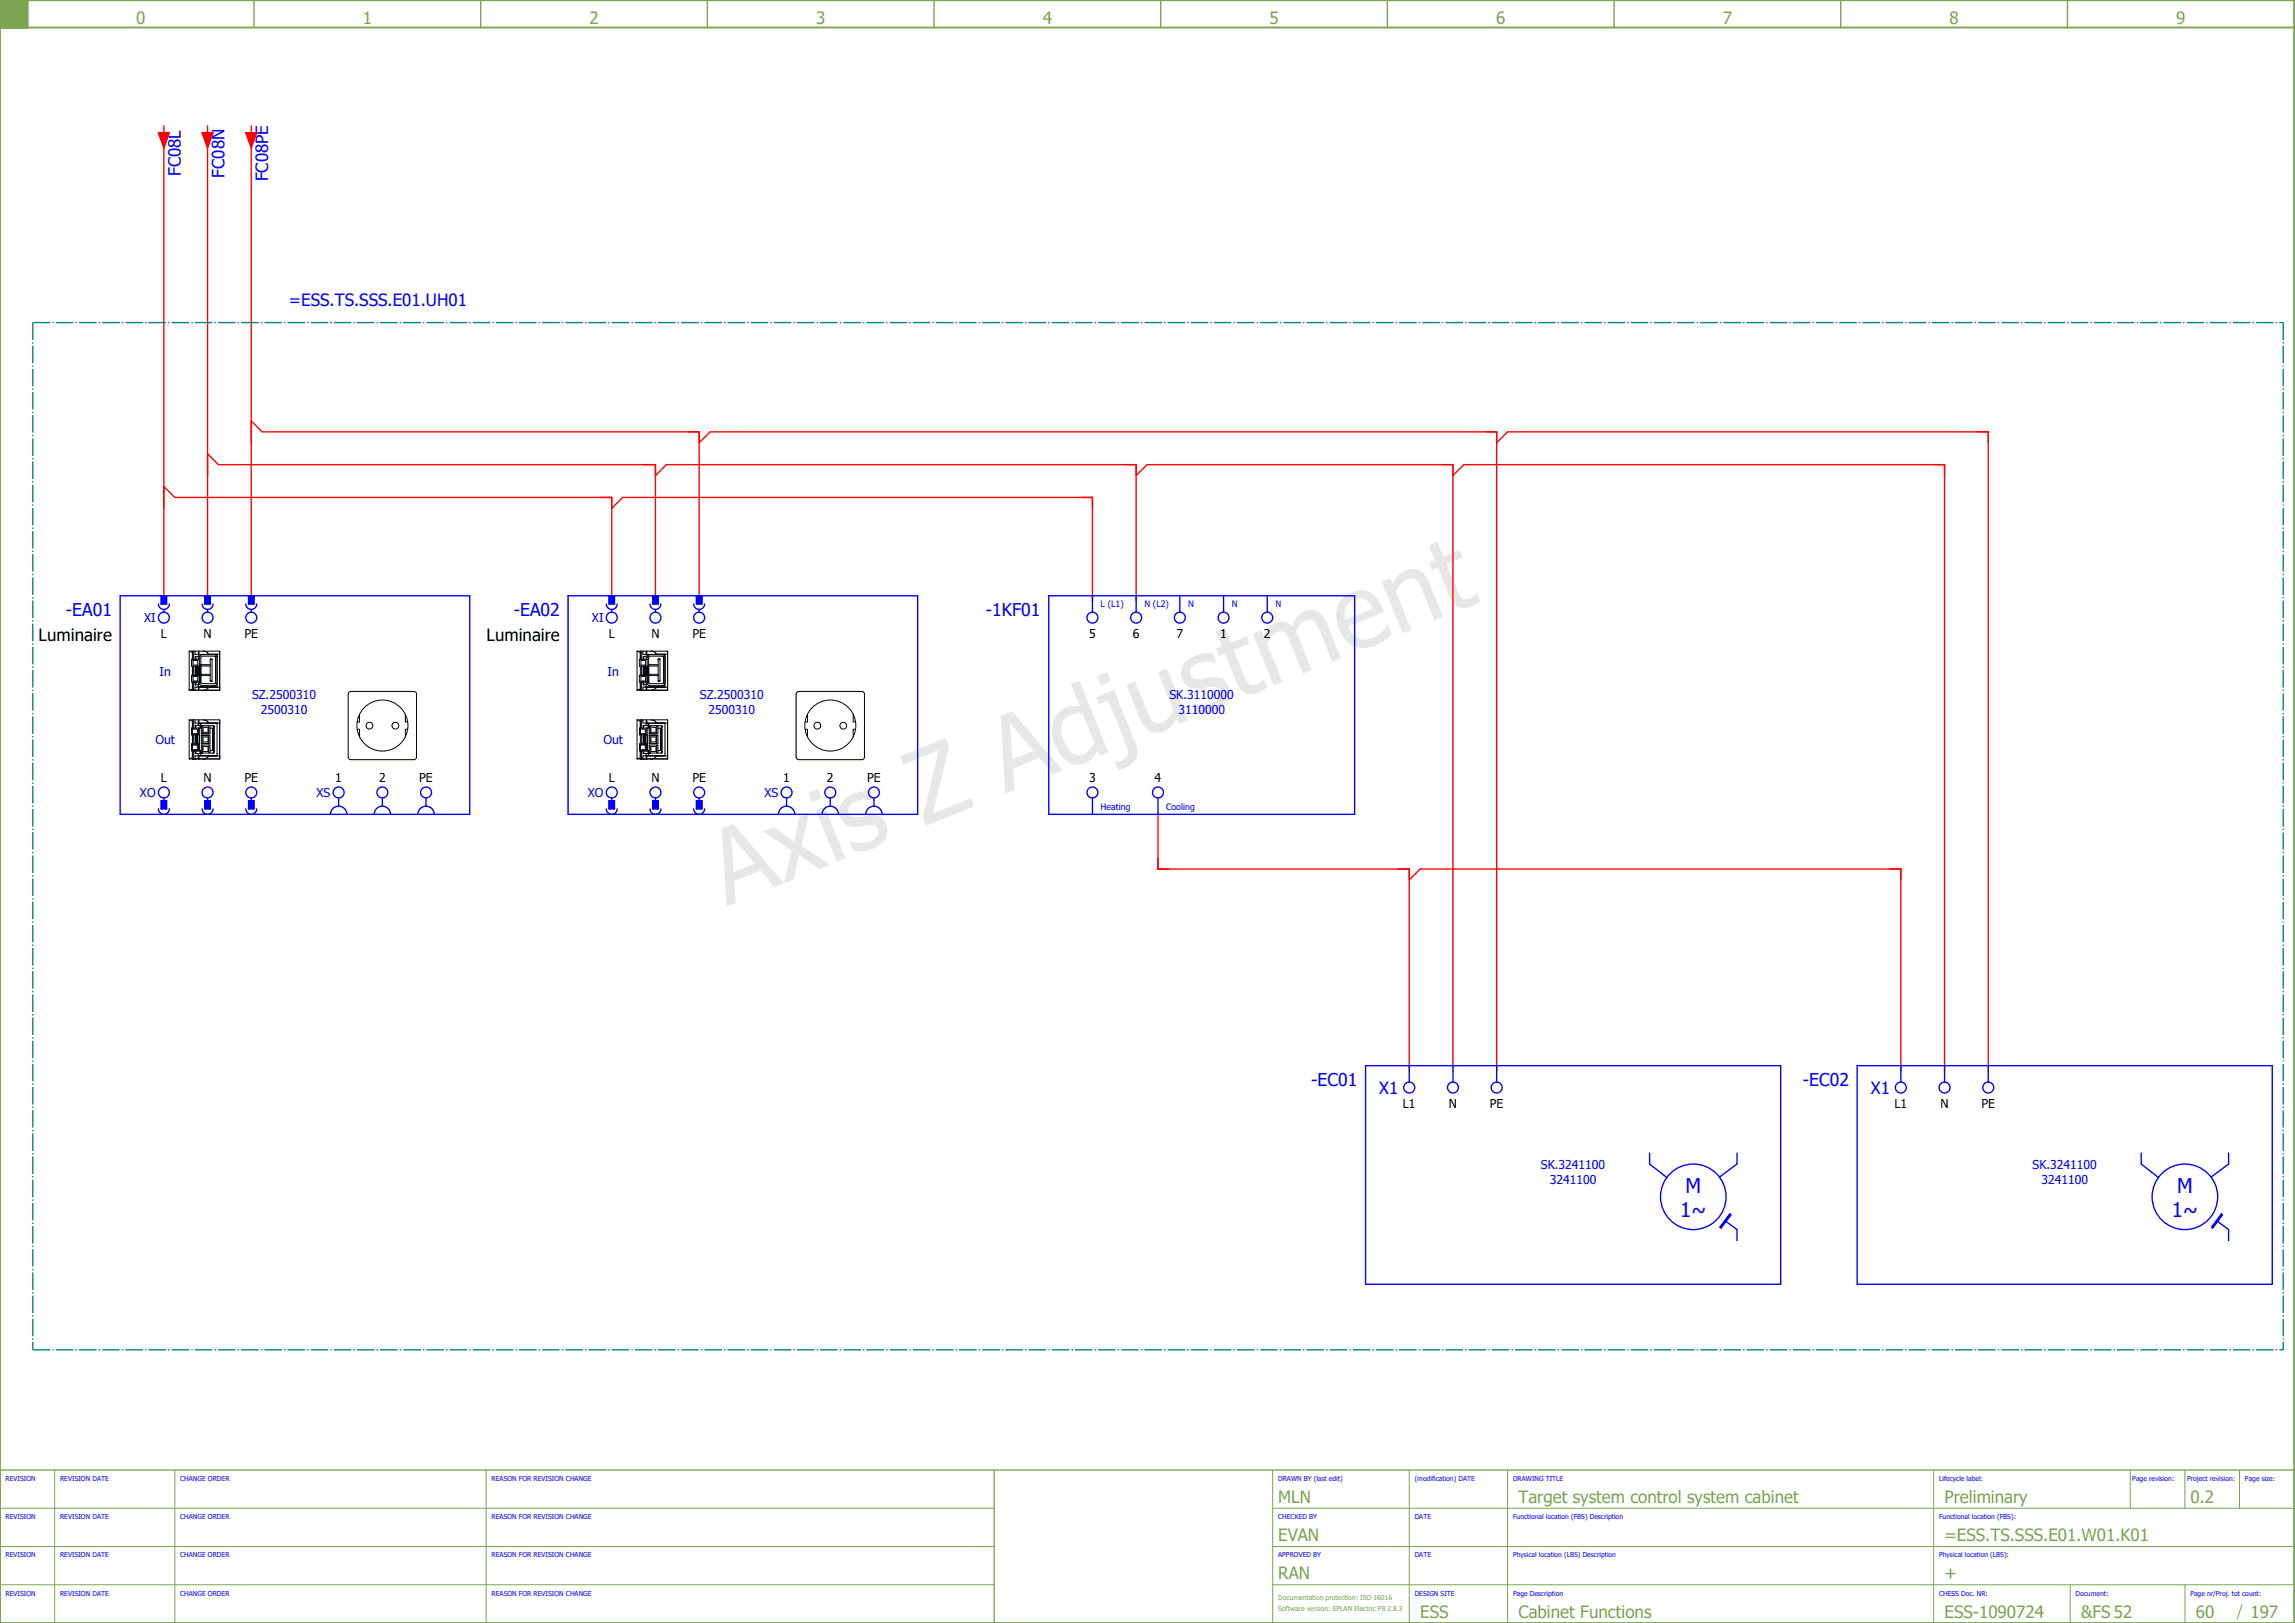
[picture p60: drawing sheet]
<svg xmlns="http://www.w3.org/2000/svg" width="420mm" height="297mm" viewBox="0 0 420 297" stroke-linecap="round" stroke-linejoin="round" font-family="sans-serif">
<defs><g id="words">
<text font-size="18.6" fill="#e7e7e7" x="133.1" y="165.9" transform="rotate(-22 133.1 165.9)">Axis Z Adjustment</text>
<g font-size="3.7" fill="#00f">
<text x="308.6" y="218.3">M</text>
<text x="398.6" y="218.3">M</text>
<text x="307.6" y="222.8">1~</text>
<text x="397.6" y="222.8">1~</text>
</g>
<g font-size="3.2" fill="#00f">
<text x="12.1" y="112.8">-EA01</text>
<text x="94.1" y="112.8">-EA02</text>
<text x="180.5" y="112.8">-1KF01</text>
<text x="240" y="198.8">-EC01</text>
<text x="330" y="198.8">-EC02</text>
</g>
<g font-size="3.1" fill="#7ca552">
<text x="24.9" y="4.4">0</text>
<text x="66.4" y="4.4">1</text>
<text x="107.9" y="4.4">2</text>
<text x="149.4" y="4.4">3</text>
<text x="190.9" y="4.4">4</text>
<text x="232.4" y="4.4">5</text>
<text x="273.9" y="4.4">6</text>
<text x="315.4" y="4.4">7</text>
<text x="356.9" y="4.4">8</text>
<text x="398.4" y="4.4">9</text>
<text x="234" y="275">MLN</text>
<text x="278" y="275">Target system control system cabinet</text>
<text x="356" y="275">Preliminary</text>
<text x="401" y="275">0.2</text>
<text x="234" y="282">EVAN</text>
<text x="356" y="282">=ESS.TS.SSS.E01.W01.K01</text>
<text x="234" y="289">RAN</text>
<text x="356" y="289">+</text>
<text x="260" y="296">ESS</text>
<text x="278" y="296">Cabinet Functions</text>
<text x="356" y="296">ESS-1090724</text>
<text x="381" y="296">&amp;FS 52</text>
<text x="402" y="296">60</text>
<text x="412" y="296">197</text>
</g>
<g font-size="3.1" fill="#00f">
<text x="33.1" y="32.2" transform="rotate(-90 33.1 32.2)">FC08L</text>
<text x="41.1" y="32.5" transform="rotate(-90 41.1 32.5)">FC08N</text>
<text x="49.1" y="33.2" transform="rotate(-90 49.1 33.2)">FC08PE</text>
<text x="52.9" y="56.1">=ESS.TS.SSS.E01.UH01</text>
<text x="252.5" y="200.3">X1</text>
<text x="342.5" y="200.3">X1</text>
</g>
<g font-size="3.1">
<text x="7.1" y="117.3">Luminaire</text>
<text x="89.1" y="117.3">Luminaire</text>
</g>
<g font-size="2.2" fill="#00f">
<text x="26.4" y="113.9">XI</text>
<text x="108.4" y="113.9">XI</text>
<text x="29.2" y="123.6">In</text>
<text x="111.2" y="123.6">In</text>
<text x="46.1" y="127.9">SZ.2500310</text>
<text x="47.7" y="130.6">2500310</text>
<text x="128.1" y="127.9">SZ.2500310</text>
<text x="129.7" y="130.6">2500310</text>
<text x="214.1" y="127.9">SK.3110000</text>
<text x="215.7" y="130.6">3110000</text>
<text x="28.5" y="136.2">Out</text>
<text x="110.5" y="136.2">Out</text>
<text x="25.6" y="145.9">XO</text>
<text x="58" y="145.9">XS</text>
<text x="107.6" y="145.9">XO</text>
<text x="140" y="145.9">XS</text>
<text x="282.1" y="213.9">SK.3241100</text>
<text x="372.1" y="213.9">SK.3241100</text>
<text x="283.7" y="216.6">3241100</text>
<text x="373.7" y="216.6">3241100</text>
</g>
<g font-size="2.2">
<text x="29.4" y="116.8">L</text>
<text x="37.3" y="116.8">N</text>
<text x="44.8" y="116.8">PE</text>
<text x="111.4" y="116.8">L</text>
<text x="119.3" y="116.8">N</text>
<text x="126.8" y="116.8">PE</text>
<text x="199.4" y="116.8">5</text>
<text x="207.4" y="116.8">6</text>
<text x="215.4" y="116.8">7</text>
<text x="223.4" y="116.8">1</text>
<text x="231.4" y="116.8">2</text>
<text x="29.4" y="143.1">L</text>
<text x="37.3" y="143.1">N</text>
<text x="44.8" y="143.1">PE</text>
<text x="61.4" y="143.1">1</text>
<text x="69.4" y="143.1">2</text>
<text x="76.8" y="143.1">PE</text>
<text x="111.4" y="143.1">L</text>
<text x="119.3" y="143.1">N</text>
<text x="126.8" y="143.1">PE</text>
<text x="143.4" y="143.1">1</text>
<text x="151.4" y="143.1">2</text>
<text x="158.8" y="143.1">PE</text>
<text x="199.4" y="143.1">3</text>
<text x="211.4" y="143.1">4</text>
<text x="256.8" y="202.8">L1</text>
<text x="265.3" y="202.8">N</text>
<text x="272.8" y="202.8">PE</text>
<text x="346.8" y="202.8">L1</text>
<text x="355.3" y="202.8">N</text>
<text x="362.8" y="202.8">PE</text>
</g>
<g font-size="1.6" fill="#00f">
<text x="201.5" y="111.2">L (L1)</text>
<text x="209.5" y="111.2">N (L2)</text>
<text x="217.5" y="111.2">N</text>
<text x="225.5" y="111.2">N</text>
<text x="233.5" y="111.2">N</text>
<text x="201.5" y="148.2">Heating</text>
<text x="213.5" y="148.2">Cooling</text>
</g>
<g font-size="1.2" fill="#00f">
<text x="1" y="271">REVISION</text>
<text x="11" y="271">REVISION DATE</text>
<text x="33" y="271">CHANGE ORDER</text>
<text x="90" y="271">REASON FOR REVISION CHANGE</text>
<text x="234" y="271">DRAWN BY (last edit)</text>
<text x="259" y="271">(modification) DATE</text>
<text x="277" y="271">DRAWING TITLE</text>
<text x="355" y="271">Lifecycle label:</text>
<text x="390.4" y="271">Page revision:</text>
<text x="400.4" y="271">Project revision:</text>
<text x="411" y="271">Page size:</text>
<text x="1" y="278">REVISION</text>
<text x="11" y="278">REVISION DATE</text>
<text x="33" y="278">CHANGE ORDER</text>
<text x="90" y="278">REASON FOR REVISION CHANGE</text>
<text x="234" y="278">CHECKED BY</text>
<text x="259" y="278">DATE</text>
<text x="277" y="278">Functional location (FBS) Description</text>
<text x="355" y="278">Functional location (FBS):</text>
<text x="1" y="285">REVISION</text>
<text x="11" y="285">REVISION DATE</text>
<text x="33" y="285">CHANGE ORDER</text>
<text x="90" y="285">REASON FOR REVISION CHANGE</text>
<text x="234" y="285">APPROVED BY</text>
<text x="259" y="285">DATE</text>
<text x="277" y="285">Physical location (LBS) Description</text>
<text x="355" y="285">Physical location (LBS):</text>
<text x="1" y="292">REVISION</text>
<text x="11" y="292">REVISION DATE</text>
<text x="33" y="292">CHANGE ORDER</text>
<text x="90" y="292">REASON FOR REVISION CHANGE</text>
<text x="259" y="292">DESIGN SITE</text>
<text x="277" y="292">Page Description</text>
<text x="355" y="292">CHESS Doc. NR:</text>
<text x="380" y="292">Document:</text>
<text x="401" y="292">Page nr/Proj. tot count:</text>
</g>
<g font-size="1.2" fill="#7ca552">
<text x="234" y="292.8">Documentation protection: ISO 16016</text>
<text x="234" y="294.8">Software version: EPLAN Electric P8 2.8.3</text>
</g>
</g></defs>
<path d="M0 5h420M0 0h420v297h-420zM5 0v5" fill="none" stroke="#7ca552" stroke-width=".35"/>
<path d="M0 5h5M46.5 0v5M88 0v5M129.5 0v5M171 0v5M212.5 0v5M254 0v5M295.5 0v5M337 0v5M378.5 0v5M182 269v28M420 269h-420v28" fill="none" stroke="#7ca552" stroke-width=".25"/>
<path d="M0 0h5v5h-5z" fill="#7ca552" stroke="#7ca552" stroke-width=".18"/>
<g fill="none" stroke="#7ca552" stroke-width=".18">
<path d="M0 276h182M10 269v28M32 269v28M89 269v28M233 276h187M233 269v28M258 269v28M276 269v28M354 269v28M390 269v7M400 269v7M410 269v7"/>
<path d="M0 283h182M0 290h182M233 283h187M233 290h187M379 290v7M400 290v7M410.4 293.6l-.8 2.8"/>
</g>
<g fill="none" stroke="#f00" stroke-width=".25">
<path d="M29 24.3h2l-1 2.7zM30 23v1.3M30 26v83M37 24.3h2l-1 2.7zM38 23v1.3M38 26v83M45 24.3h2l-1 2.7zM46 23v1.3M46 26v83M46 77l2 2h80v30M30 89l2 2h80v18M38 83l2 2h80v24"/>
<path d="M112 93l2-2h86v19M120 87l2-2h86v25M128 81l2-2h144v117M208 87l2-2h56v111M266 87l2-2h88v111M274 81l2-2h88v117M212 149v10h46v37M258 161l2-2h88v37"/>
</g>
<g fill="none" stroke="#000" stroke-width=".18">
<path d="M34.6 119.2h5.6v7.1h-5.6M34.6 119.2v7.1M34.6 119.2l.6 .2M35.2 119.2v1.5M35.5 119.2v1.5M35.7 119.2v.6l4.5-.1M36.3 119.2v1.5M36.3 119.8h3.4M36.4 119.2v.6M37.1 119.2l.6 .1 .4 .2M38.1 119.5v.3M38.1 119.5l.1 .2"/>
<path d="M38.2 119.7v.1M39.7 119.8v6M116.6 119.2h5.6v7.1h-5.6M116.6 119.2v7.1M116.6 119.2l.6 .2M117.2 119.2v1.5M117.5 119.2v1.5M117.7 119.2v.6l4.5-.1M118.3 119.8h3.4M118.3 119.2v1.5M118.4 119.2v.6M119.1 119.2l.6 .1 .4 .2"/>
<path d="M120.1 119.5v.3M120.1 119.5l.1 .2M120.2 119.7v.1M121.7 119.8v6M34.6 131.7h5.6v7.2h-5.6M34.6 131.7l.6 .3M34.6 131.7v7.2M35.2 133.2v1.3M35.2 136.2v1.2M35.2 121.9v1.7M35.2 124.8v1.5M35.2 131.7v1.5"/>
<path d="M35.2 134.5v1.7M35.2 137.4v1.5M35.2 138.7l-.6 .2M35.2 126.1l-.6 .2M35.2 133.4h.9v.9h-.9zM35.2 136.4h.9v.8h-.9zM35.3 123.8h.9v.8h-.9zM35.3 120.9h.9v.8h-.9zM35.5 121.9v1.7M35.5 124.8v1.5M35.5 131.7v1.5M35.5 134.5v1.7"/>
<path d="M35.5 137.4v1.5M35.7 131.7v.6h4.5M35.7 137.4v.5h1M35.7 121.9v1.7M35.7 124.8v.5h.6M35.7 134.5v1.7M35.9 120.2v.5M35.9 121.9v1.7M35.9 124.8v.5M35.9 132.7v.5M35.9 134.5v1.7M35.9 137.4v.5"/>
<path d="M36 121.9v1.7M36 134.5v1.7M36.2 121.9v1.7M36.2 134.5v1.7M36.3 121.9v1.7M36.3 124.8v1.5M36.3 131.7v1M36.3 132.4h3.4M36.3 120.2h-.6v.5M36.3 138.3h3.4M36.3 125.7h3.4M36.3 133.2v1.3"/>
<path d="M36.3 136.2v1.2M36.4 125.8v.5M36.4 131.7v.6M36.4 138.3v.6M36.5 136.2h-1.4v1.2h1.6v.9M36.5 133.2v4.2M36.5 123.6h-1.4v1.2h1.4M36.5 120.7h-1.4v1.2h1.4M36.6 132.7v.5M36.6 137.4v.5M36.7 137.9h-.4v1M36.7 132.7h-1v.5"/>
<path d="M36.7 132.4v.8h-1.6v1.3h1.4M36.8 123.7h1.7M36.8 123.4h1.7M36.8 121.9h1.7M36.8 121.7h1.7M36.8 120.2l2.5-.1 .1 .1 .1 4.7-.2 .2h-2.3l-.2-.1zM36.8 134.6h1.6v1.5h-1.6zM36.8 137.6v-1.3h1.6v1.5M36.8 137.6h.1M36.8 137.6l.1 .1M36.8 133h.1M36.9 137.7h.1"/>
<path d="M36.9 132.9l-.1 .1M36.9 132.9h.1M36.9 137.7v.1M36.9 137.8h.1M37 132.8l-.1 .1M37 137.8h.1M37 132.8h.1M37 132.8v1.5M37 134.6v1.5M37 136.3v1.5M37 132.8h2M37 137.8h2"/>
<path d="M37.1 131.7l.6 .2 .4 .2M37.2 133.1h.9v.9h-.9zM37.2 134.9h.9v.9h-.9zM37.2 136.6h.9v.9h-.9zM38.1 132.1l.1 .2M38.1 125.8v.2M38.1 132.1v.2M38.1 138.3v.2M38.1 138.5l-.6 .4h-.4M38.1 126l-.3 .2-.7 .1M38.2 125.8h.1M38.2 132.3h.1"/>
<path d="M38.2 138.3h.1M38.2 138.3h2M38.2 138.3l-.1 .2M38.2 125.8l-.1 .2M38.2 132.8v1.5M38.2 134.6v1.5M38.2 136.3v1.5M38.4 132.8v1.5h-1.6v-1.3M38.4 133.3h.5M38.5 124.6h.1M38.5 124.6l.2 .1M38.5 120.7v3.9"/>
<path d="M38.5 120.6v.1M38.7 120.6h-.2M38.7 120.6h.1M38.8 124.7h-.1M38.8 120.6h.1M38.8 120.6v.1M38.8 124.6v.1M38.8 120.7v3.9M38.8 124.6h.1M38.9 137.4h-.5M38.9 133.3h.1M38.9 137.3v.1"/>
<path d="M38.9 133.3v4M39 132.8h.1M39.1 132.8h.1M39.1 137.8h-.1M39.1 137.8h.1M39.1 132.8l.1 .1M39.1 132.8v5M39.2 132.9h.1M39.2 137.8h.1M39.2 137.8h-.1M39.2 137.7v.1M39.2 132.9v.1"/>
<path d="M39.2 137.7h.1M39.2 133h.1M39.2 133v4.7M39.7 132.3v6h-4v.6M39.7 120.3a.48 .48 0 0 0-.4-.5h-2.3a.48 .48 0 0 0-.5 .5v4.7a.48 .48 0 0 0 .5 .5h2.3a.48 .48 0 0 0 .4-.5M40.2 125.8h-4.5v.5M63.8 126.8l.4-.3 11.8 .1 .3 .4-.1 11.8-.4 .2h-11.8l-.3-.5zM65.4 133.5h.4v1.4M65.8 130.7v1.4h-.4M74.2 130.7v1.4h.4M74.6 133.5h-.4v1.4M116.6 131.7h5.6v7.2h-5.6"/>
<path d="M116.6 131.7l.6 .3M116.6 131.7v7.2M117.2 133.2v1.3M117.2 136.2v1.2M117.2 121.9v1.7M117.2 124.8v1.5M117.2 131.7v1.5M117.2 134.5v1.7M117.2 137.4v1.5M117.2 138.7l-.6 .2M117.2 126.1l-.6 .2M117.2 133.4h.9v.9h-.9z"/>
<path d="M117.2 136.4h.9v.8h-.9zM117.3 123.8h.9v.8h-.9zM117.3 120.9h.9v.8h-.9zM117.5 121.9v1.7M117.5 124.8v1.5M117.5 131.7v1.5M117.5 134.5v1.7M117.5 137.4v1.5M117.7 131.7v.6h4.5M117.7 137.4v.5h1M117.7 124.8v.5h.6M117.7 121.9v1.7"/>
<path d="M117.7 134.5v1.7M117.9 120.2v.5M117.9 121.9v1.7M117.9 124.8v.5M117.9 132.7v.5M117.9 134.5v1.7M117.9 137.4v.5M118 121.9v1.7M118 134.5v1.7M118.2 121.9v1.7M118.2 134.5v1.7M118.3 132.4h3.4"/>
<path d="M118.3 138.3h3.4M118.3 125.7h3.4M118.3 120.2h-.6v.5M118.3 121.9v1.7M118.3 124.8v1.5M118.3 131.7v1M118.3 133.2v1.3M118.3 136.2v1.2M118.4 125.8v.5M118.4 131.7v.6M118.4 138.3v.6M118.5 136.2h-1.4v1.2h1.6v.9"/>
<path d="M118.5 123.6h-1.4v1.2h1.4M118.5 120.7h-1.4v1.2h1.4M118.5 133.2v4.2M118.6 132.7v.5M118.6 137.4v.5M118.7 132.7h-1v.5M118.7 132.4v.8h-1.6v1.3h1.4M118.7 137.9h-.4v1M118.8 123.7h1.7M118.8 123.4h1.7M118.8 121.9h1.7M118.8 121.7h1.7"/>
<path d="M118.8 120.2l2.5-.1 .1 .1 .1 4.7-.2 .2h-2.3l-.2-.1zM118.8 134.6h1.6v1.5h-1.6zM118.8 137.6v-1.3h1.6v1.5M118.8 137.6h.1M118.8 137.6l.1 .1M118.8 133h.1M118.9 137.7h.1M118.9 132.9l-.1 .1M118.9 132.9h.1M118.9 137.7v.1M118.9 137.8h.1M119 132.8l-.1 .1"/>
<path d="M119 132.8v1.5M119 134.6v1.5M119 136.3v1.5M119 137.8h.1M119 132.8h.1M119 132.8h2.1M119.1 131.7l.6 .2 .4 .2M119.2 133.1h.9v.9h-.9zM119.2 134.9h.9v.9h-.9zM119.2 136.6h.9v.9h-.9zM120.1 132.1l.1 .2M120.1 125.8v.2"/>
<path d="M120.1 132.1v.2M120.1 138.3v.2M120.1 138.5l-.6 .4h-.4M120.1 126l-.3 .2-.7 .1M120.2 138.3h2M120.2 125.8h.1M120.2 132.3h.1M120.2 138.3h.1M120.2 138.3l-.1 .2M120.2 125.8l-.1 .2M120.2 132.8v1.5M120.2 134.6v1.5"/>
<path d="M120.2 136.3v1.5M120.4 133.3h.5M120.4 132.8v1.5h-1.6v-1.3M120.5 120.7v4M120.5 120.6v.1M120.5 124.7h.1M120.5 120.6h.1M120.6 120.6l.2 .1v3.9M120.6 120.6h-.1M120.8 124.7h-.2M120.8 124.7h.1M120.8 124.6v.1"/>
<path d="M120.8 124.6h.1M120.9 133.3h.1M120.9 133.3v4l-.5 .1M121.1 137.8h-2.1M121.1 132.8h.1M121.1 137.8h.1M121.1 132.8l.1 .1M121.1 132.8v5M121.2 132.9h.1M121.2 137.8h.1M121.2 137.8h-.1M121.2 137.7v.1"/>
<path d="M121.2 132.9v.1M121.2 137.7h.1M121.2 133h.1M121.2 133v4.7M121.7 132.3v6h-4v.6M121.7 120.3a.48 .48 0 0 0-.4-.5h-2.3a.48 .48 0 0 0-.5 .5v4.7a.48 .48 0 0 0 .5 .5h2.3a.48 .48 0 0 0 .4-.5M122.2 125.8h-4.5v.5M146 126.6l11.8-.1 .4 .3 .1 11.7-.3 .5h-11.8l-.4-.2-.1-11.8zM147.4 133.5h.4v1.4M147.8 130.7v1.4h-.4M156.2 130.7v1.4h.4M156.6 133.5h-.4v1.4"/>
<circle cx="67.6" cy="132.8" r=".63"/>
<circle cx="70" cy="132.8" r="4.7"/>
<circle cx="72.4" cy="132.8" r=".63"/>
<circle cx="149.6" cy="132.8" r=".63"/>
<circle cx="152" cy="132.8" r="4.7"/>
<circle cx="154.4" cy="132.8" r=".63"/>
</g>
<g fill="none" stroke="#00f" stroke-width=".25">
<path d="M22 109h64v40h-64zM29 110.5a1 1 0 0 0 1 1 1 1 0 0 0 1-1M29.5 109v1.5h1v-1.5M30 111.5v.5M37 110.5a1 1 0 0 0 1 1 1 1 0 0 0 1-1M37.5 109v1.5h1v-1.5M38 111.5v.5M45 110.5a1 1 0 0 0 1 1 1 1 0 0 0 1-1M45.5 109v1.5h1v-1.5M46 111.5v.5M104 109h64v40h-64zM111 110.5a1 1 0 0 0 1 1 1 1 0 0 0 1-1"/>
<path d="M111.5 109v1.5h1v-1.5M112 111.5v.5M119 110.5a1 1 0 0 0 1 1 1 1 0 0 0 1-1M119.5 109v1.5h1v-1.5M120 111.5v.5M127 110.5a1 1 0 0 0 1 1 1 1 0 0 0 1-1M127.5 109v1.5h1v-1.5M128 111.5v.5M192 109h56v40h-56zM200 109v3M208 109v3M216 109v3"/>
<path d="M224 109v3M232 109v3M29 148a1 1 0 0 0 1 1 1 1 0 0 0 1-1M29.5 146.5h1v1.5h-1zM30 146v.5M37 148a1 1 0 0 0 1 1 1 1 0 0 0 1-1M37.5 146.5h1v1.5h-1zM38 146v.5M45 148a1 1 0 0 0 1 1 1 1 0 0 0 1-1M45.5 146.5h1v1.5h-1zM46 146v.5M60.5 149a1.5 1.5 0 0 1 1.5-1.5 1.5 1.5 0 0 1 1.5 1.5"/>
<path d="M62 146v1.5M68.5 149a1.5 1.5 0 0 1 1.5-1.5 1.5 1.5 0 0 1 1.5 1.5M70 146v1.5M76.5 149a1.5 1.5 0 0 1 1.5-1.5 1.5 1.5 0 0 1 1.5 1.5M78 146v1.5M111 148a1 1 0 0 0 1 1 1 1 0 0 0 1-1M111.5 146.5h1v1.5h-1zM112 146v.5M119 148a1 1 0 0 0 1 1 1 1 0 0 0 1-1M119.5 146.5h1v1.5h-1zM120 146v.5M127 148a1 1 0 0 0 1 1 1 1 0 0 0 1-1"/>
<path d="M127.5 146.5h1v1.5h-1zM128 146v.5M142.5 149a1.5 1.5 0 0 1 1.5-1.5 1.5 1.5 0 0 1 1.5 1.5M144 146v1.5M150.5 149a1.5 1.5 0 0 1 1.5-1.5 1.5 1.5 0 0 1 1.5 1.5M152 146v1.5M158.5 149a1.5 1.5 0 0 1 1.5-1.5 1.5 1.5 0 0 1 1.5 1.5M160 146v1.5M200 146v3M212 146v3M250 195h76v40h-76zM258 195v3"/>
<path d="M266 195v3M274 195v3M340 195h76v40h-76zM348 195v3M356 195v3M364 195v3M302 211v2l3.2 2.5M318 211v2l-3.2 2.4M392 211v2l3.1 2.5M408 211v2l-3.2 2.4M315.8 223.4l2.2 1.6v2M316.7 222.2l.2 .1-1.8 2.4-.2-.1z"/>
<path d="M405.8 223.4l2.2 1.6v2M406.7 222.2l.2 .1-1.8 2.4-.2-.1z"/>
<circle cx="30" cy="113" r="1"/>
<circle cx="38" cy="113" r="1"/>
<circle cx="46" cy="113" r="1"/>
<circle cx="112" cy="113" r="1"/>
<circle cx="120" cy="113" r="1"/>
<circle cx="128" cy="113" r="1"/>
<circle cx="200" cy="113" r="1"/>
<circle cx="208" cy="113" r="1"/>
<circle cx="216" cy="113" r="1"/>
<circle cx="224" cy="113" r="1"/>
<circle cx="232" cy="113" r="1"/>
<circle cx="30" cy="145" r="1"/>
<circle cx="38" cy="145" r="1"/>
<circle cx="46" cy="145" r="1"/>
<circle cx="62" cy="145" r="1"/>
<circle cx="70" cy="145" r="1"/>
<circle cx="78" cy="145" r="1"/>
<circle cx="112" cy="145" r="1"/>
<circle cx="120" cy="145" r="1"/>
<circle cx="128" cy="145" r="1"/>
<circle cx="144" cy="145" r="1"/>
<circle cx="152" cy="145" r="1"/>
<circle cx="160" cy="145" r="1"/>
<circle cx="200" cy="145" r="1"/>
<circle cx="212" cy="145" r="1"/>
<circle cx="258" cy="199" r="1"/>
<circle cx="266" cy="199" r="1"/>
<circle cx="274" cy="199" r="1"/>
<circle cx="348" cy="199" r="1"/>
<circle cx="356" cy="199" r="1"/>
<circle cx="364" cy="199" r="1"/>
<circle cx="310" cy="219" r="6"/>
<circle cx="400" cy="219" r="6"/>
</g>
<g fill="#00f" stroke="#00f" stroke-width=".18">
<path d="M29.5 109h1v1.5h-1z"/>
<path d="M45.5 109h1v1.5h-1z"/>
<path d="M37.5 109h1v1.5h-1z"/>
<path d="M29.5 146.5h1v1.5h-1z"/>
<path d="M37.5 146.5h1v1.5h-1z"/>
<path d="M45.5 146.5h1v1.5h-1z"/>
<path d="M111.5 109h1v1.5h-1z"/>
<path d="M127.5 109h1v1.5h-1z"/>
<path d="M119.5 109h1v1.5h-1z"/>
<path d="M111.5 146.5h1v1.5h-1z"/>
<path d="M119.5 146.5h1v1.5h-1z"/>
<path d="M127.5 146.5h1v1.5h-1z"/>
<path d="M316.7 222.2l.2 .1-1.8 2.4-.2-.1z"/>
<path d="M406.7 222.2l.2 .1-1.8 2.4-.2-.1z"/>
</g>
<path d="M6 59h412M6 59v188M418 59v188M6 247h412" fill="none" stroke="#007f7f" stroke-width=".25" stroke-dasharray="3.2 .4 .3 .4" stroke-linecap="butt"/>
<g fill="#f00" stroke="#f00" stroke-width=".18">
<path d="M29 24.3h2l-1 2.7z"/>
<path d="M37 24.3h2l-1 2.7z"/>
<path d="M45 24.3h2l-1 2.7z"/>
</g>
<use href="#words"/>
</svg>
